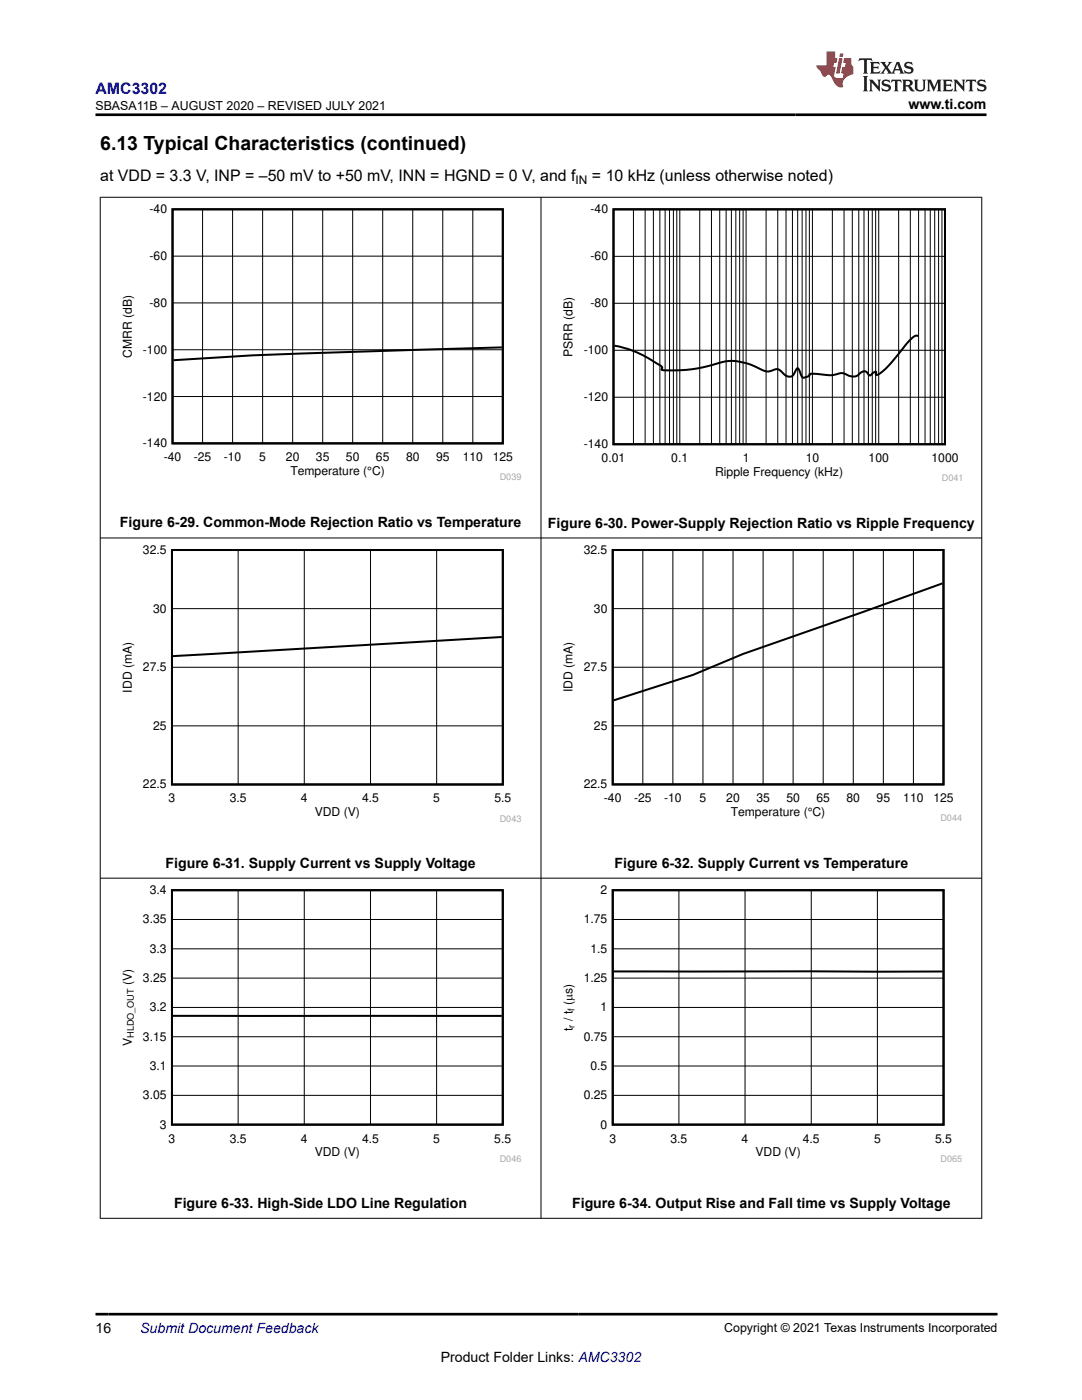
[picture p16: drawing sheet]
<svg xmlns="http://www.w3.org/2000/svg" width="216mm" height="279mm" viewBox="0 0 216 279" stroke-linecap="round" stroke-linejoin="round" font-family="sans-serif">
<defs><g id="words">
<text font-size="3.9" x="20" y="29.9">6.13 Typical Characteristics (continued)</text>
<text font-size="3.2" fill="#00f" x="19" y="18.7">AMC3302</text>
<g font-size="3.2">
<text x="20" y="36.1">at VDD = 3.3 V, INP = –50 mV to +50 mV, INN = HGND = 0 V, and f</text>
<text x="118.1" y="36.1">= 10 kHz (unless otherwise noted)</text>
</g>
<g font-size="2.8">
<text x="181.3" y="21.8">www.ti.com</text>
<text x="23.9" y="105.2">Figure 6-29. Common-Mode Rejection Ratio vs Temperature</text>
<text x="109.3" y="105.4">Figure 6-30. Power-Supply Rejection Ratio vs Ripple Frequency</text>
<text x="33" y="173.3">Figure 6-31. Supply Current vs Supply Voltage</text>
<text x="122.6" y="173.2">Figure 6-32. Supply Current vs Temperature</text>
<text x="34.7" y="241.1">Figure 6-33. High-Side LDO Line Regulation</text>
<text x="114.2" y="241.1">Figure 6-34. Output Rise and Fall time vs Supply Voltage</text>
<text x="19" y="266.1">16</text>
<text x="87.9" y="271.7">Product Folder Links: AMC3302</text>
</g>
<text font-size="2.8" fill="#00f" x="28" y="266.1">Submit Document Feedback</text>
<g font-size="2.5">
<text x="19" y="21.9">SBASA11B – AUGUST 2020 – REVISED JULY 2021</text>
<text x="144.5" y="265.8">Copyright © 2021 Texas Instruments Incorporated</text>
</g>
<g font-size="2.4">
<text x="114.9" y="36.7">IN</text>
<text x="29.9" y="42.6">-40</text>
<text x="117.8" y="42.6">-40</text>
<text x="29.9" y="51.9">-60</text>
<text x="117.8" y="52">-60</text>
<text x="29.9" y="61.2">-80</text>
<text x="117.8" y="61.3">-80</text>
<text x="26.3" y="71.4" transform="rotate(-90 26.3 71.4)">CMRR (dB)</text>
<text x="28.5" y="70.6">-100</text>
<text x="114.3" y="71.2" transform="rotate(-90 114.3 71.2)">PSRR (dB)</text>
<text x="116.5" y="70.7">-100</text>
<text x="28.5" y="79.9">-120</text>
<text x="116.5" y="80.1">-120</text>
<text x="28.5" y="89.3">-140</text>
<text x="116.5" y="89.5">-140</text>
<text x="32.7" y="92">-40</text>
<text x="38.7" y="92">-25</text>
<text x="44.7" y="92">-10</text>
<text x="51.7" y="92">5</text>
<text x="57.1" y="92">20</text>
<text x="57.9" y="94.8">Temperature (°C)</text>
<text x="63" y="92">35</text>
<text x="69" y="92">50</text>
<text x="75" y="92">65</text>
<text x="81" y="92">80</text>
<text x="87" y="92">95</text>
<text x="92.3" y="92">110</text>
<text x="98.3" y="92">125</text>
<text x="120" y="92.2">0.01</text>
<text x="134" y="92.2">0.1</text>
<text x="142.7" y="95">Ripple Frequency (kHz)</text>
<text x="148.2" y="92.2">1</text>
<text x="160.8" y="92.2">10</text>
<text x="173.3" y="92.2">100</text>
<text x="185.9" y="92.2">1000</text>
<text x="28.5" y="110.6">32.5</text>
<text x="116.5" y="110.6">32.5</text>
<text x="30.6" y="122.3">30</text>
<text x="118.5" y="122.3">30</text>
<text x="28.5" y="134">27.5</text>
<text x="116.5" y="134">27.5</text>
<text x="26.3" y="138.2" transform="rotate(-90 26.3 138.2)">IDD (mA)</text>
<text x="114.2" y="138.2" transform="rotate(-90 114.2 138.2)">IDD (mA)</text>
<text x="30.6" y="145.7">25</text>
<text x="118.5" y="145.6">25</text>
<text x="28.5" y="157.4">22.5</text>
<text x="33.6" y="160.1">3</text>
<text x="45.8" y="160.1">3.5</text>
<text x="60" y="160.1">4</text>
<text x="72.2" y="160.1">4.5</text>
<text x="86.5" y="160.1">5</text>
<text x="98.6" y="160.1">5.5</text>
<text x="116.5" y="157.3">22.5</text>
<text x="120.5" y="160.1">-40</text>
<text x="126.5" y="160.1">-25</text>
<text x="132.5" y="160.1">-10</text>
<text x="139.6" y="160.1">5</text>
<text x="144.9" y="160.1">20</text>
<text x="150.9" y="160.1">35</text>
<text x="156.9" y="160.1">50</text>
<text x="162.9" y="160.1">65</text>
<text x="168.9" y="160.1">80</text>
<text x="174.9" y="160.1">95</text>
<text x="180.2" y="160.1">110</text>
<text x="186.2" y="160.1">125</text>
<text x="62.8" y="162.9">VDD (V)</text>
<text x="145.8" y="162.9">Temperature (°C)</text>
<text x="29.9" y="178.5">3.4</text>
<text x="119.8" y="178.5">2</text>
<text x="28.5" y="184.3">3.35</text>
<text x="116.5" y="184.3">1.75</text>
<text x="29.9" y="190.2">3.3</text>
<text x="117.8" y="190.2">1.5</text>
<text x="26.3" y="196.6" transform="rotate(-90 26.3 196.6)">(V)</text>
<text x="28.5" y="196">3.25</text>
<text x="116.5" y="196">1.25</text>
<text x="29.9" y="201.9">3.2</text>
<text x="119.8" y="201.9">1</text>
<text x="26.3" y="208.8" transform="rotate(-90 26.3 208.8)">V</text>
<text x="28.5" y="207.7">3.15</text>
<text x="114.2" y="205.7" transform="rotate(-90 114.2 205.7)">t / t (Ps)</text>
<text x="116.5" y="207.7">0.75</text>
<text x="29.9" y="213.5">3.1</text>
<text x="117.8" y="213.5">0.5</text>
<text x="28.5" y="219.4">3.05</text>
<text x="116.5" y="219.4">0.25</text>
<text x="31.9" y="225.2">3</text>
<text x="119.8" y="225.2">0</text>
<text x="33.6" y="228">3</text>
<text x="45.8" y="228">3.5</text>
<text x="60" y="228">4</text>
<text x="62.8" y="230.8">VDD (V)</text>
<text x="72.2" y="228">4.5</text>
<text x="86.4" y="228">5</text>
<text x="98.6" y="228">5.5</text>
<text x="121.6" y="228">3</text>
<text x="133.8" y="228">3.5</text>
<text x="148" y="228">4</text>
<text x="150.8" y="230.8">VDD (V)</text>
<text x="160.2" y="228">4.5</text>
<text x="174.4" y="228">5</text>
<text x="186.6" y="228">5.5</text>
</g>
<g font-size="1.8" fill="#a8a8a8">
<text x="99.7" y="95.9">D039</text>
<text x="188" y="96.1">D041</text>
<text x="99.7" y="164">D043</text>
<text x="187.7" y="163.9">D044</text>
<text x="99.7" y="231.8">D046</text>
<text x="187.7" y="231.8">D065</text>
</g>
<g font-size="1.8">
<text x="114.7" y="201.7" transform="rotate(-90 114.7 201.7)">f</text>
<text x="26.7" y="207.1" transform="rotate(-90 26.7 207.1)">HLDO_OUT</text>
<text x="114.7" y="205.1" transform="rotate(-90 114.7 205.1)">r</text>
</g>
</g></defs>
<path d="M34.4 41.8h65.9v46.7h-65.9zM122.4 41.8h66.2v46.9h-66.2zM100.1 69.3a1511.5 1511.5 0 0 0-65.5 2.6M183.3 67.1a1.39 1.39 0 0 0-1.7 .7l-.9 1.1a36.1 36.1 0 0 1-5 5.6l-.6 .3a.32 .32 0 0 1-.4-.2 .32 .32 0 0 1 .1-.4h-.3l-.6 .5a.38 .38 0 0 1-.4 .2 .38 .38 0 0 1-.3-.3 1.06 1.06 0 0 0-1.9 .2 2.31 2.31 0 0 1-2.8-.2 4.7 4.7 0 0 0-2.4 .3l-2.9-.3a1.98 1.98 0 0 0-1.7 .1v.2l-.3 .2a.89 .89 0 0 1-.9 .2 .89 .89 0 0 1-.6-.8l-.4-1h-.2l-.3 .4a1.4 1.4 0 0 1-1.2 1.3l-.8-.2-.4-.4a1.65 1.65 0 0 0-2.5-.6 2.59 2.59 0 0 1-2.4-.5 10.6 10.6 0 0 0-9.2-.7 26.9 26.9 0 0 1-10.3 1l.1-.4-.1-.3a25.7 25.7 0 0 0-9.4-4.1M34.3 109.8h66v46.8h-66zM122.3 109.8h66v46.7h-66zM188.1 116.4l-39.8 14.1-10 4.2-15.8 5.1M100.1 127.1l-65.6 3.8M34.3 177.7h66v46.7h-66zM122.3 177.7h66v46.7h-66zM122.5 193.9h65.6M34.5 202.7h65.6" fill="none" stroke="#000" stroke-width=".4"/>
<g fill="none" stroke="#000" stroke-width=".2">
<path d="M19.9 39.4h176.1M20 39.3v203.9M107.9 39.3v203.9M195.9 39.3v203.9M34.4 51.1h65.9M40.4 41.8v46.7M46.4 41.8v46.7M52.4 41.8v46.7M58.4 41.8v46.7M64.4 41.8v46.7M70.4 41.8v46.7M76.4 41.8v46.7"/>
<path d="M82.4 41.8v46.7M88.3 41.8v46.7M94.3 41.8v46.7M122.4 51.2h66.2M126.4 41.8v46.9M128.7 41.8v46.9M130.4 41.8v46.9M131.7 41.8v46.9M132.7 41.8v46.9M133.6 41.8v46.9M134.4 41.8v46.9M135 41.8v46.9"/>
<path d="M135.6 41.8v46.9M139.6 41.8v46.9M142 41.8v46.9M143.6 41.8v46.9M144.9 41.8v46.9M145.9 41.8v46.9M146.8 41.8v46.9M147.6 41.8v46.9M148.3 41.8v46.9M148.9 41.8v46.9M152.9 41.8v46.9M155.2 41.8v46.9"/>
<path d="M156.8 41.8v46.9M158.1 41.8v46.9M159.2 41.8v46.9M160.1 41.8v46.9M160.8 41.8v46.9M161.5 41.8v46.9M162.1 41.8v46.9M166.1 41.8v46.9M168.4 41.8v46.9M170.1 41.8v46.9M171.4 41.8v46.9M172.4 41.8v46.9"/>
<path d="M173.3 41.8v46.9M174.1 41.8v46.9M174.7 41.8v46.9M175.3 41.8v46.9M179.3 41.8v46.9M181.6 41.8v46.9M183.3 41.8v46.9M184.6 41.8v46.9M185.6 41.8v46.9M186.5 41.8v46.9M187.3 41.8v46.9M188 41.8v46.9"/>
<path d="M34.4 79.1h65.9M34.4 69.8h65.9M34.4 60.5h65.9M122.4 79.3h66.2M122.4 69.9h66.2M122.4 60.5h66.2M19.9 107.4h176.1M47.5 109.8v46.8M60.7 109.8v46.8M73.9 109.8v46.8M87.1 109.8v46.8M128.3 109.8v46.8"/>
<path d="M134.3 109.8v46.8M140.3 109.8v46.8M146.3 109.8v46.8M152.3 109.8v46.8M158.3 109.8v46.8M164.3 109.8v46.8M170.3 109.8v46.8M176.3 109.8v46.8M182.3 109.8v46.8M34.3 133.2h66M34.3 121.5h66M122.3 121.5h66"/>
<path d="M122.3 133.2h66M34.3 144.9h66M122.3 144.8h66M19.9 175.3h176.1M47.5 177.7v46.8M60.7 177.7v46.8M73.9 177.7v46.8M87.1 177.7v46.8M135.5 177.7v46.8M148.7 177.7v46.8M161.9 177.7v46.8M175.1 177.7v46.8"/>
<path d="M34.3 195.2h66M34.3 189.4h66M34.3 183.5h66M122.3 195.2h66M122.3 189.4h66M122.3 183.5h66M34.3 218.6h66M34.3 212.7h66M34.3 206.9h66M34.3 201.1h66M122.3 218.6h66M122.3 212.7h66"/>
<path d="M122.3 206.9h66M122.3 201.1h66M19.9 243.1h176.1"/>
</g>
<path d="M171.5 11.6l-.2 .6 .5-.2h.6v.1v2.2l-.2 .4h1l-.2-.4v-2.2v-.1h.5l.5 .2-.1-.6zM173.6 12.4l.2 .3v1.6l-.2 .4h1.9l.1-.6a1.08 1.08 0 0 1-1.3 .2v-.7h.6l.4 .2v-.7l-.4 .2h-.6v-.5l.2-.2a1 1 0 0 1 1 .3l-.1-.5zM175.7 12.4l.9 1.1-1 1.2h.9l-.2-.2 .5-.8 .4 .8-.2 .2h1.6l-.2-.2 .2-.5h.9l.1 .5-.1 .2h.9l-.2-.4-.8-1.9h-.5l-.9 2.1-.9-1.1 .9-1h-.8l.2 .2-.4 .6-.4-.6 .2-.2zM179 12.8l.4 1h-.7zM180.7 12.5a.65 .65 0 0 0-.2 .7 .65 .65 0 0 0 .6 .5l.6 .1 .1 .3a.79 .79 0 0 1-.7 .4 .79 .79 0 0 1-.7-.5l.1 .7 .2-.1a.93 .93 0 0 0 1.1 0 .93 .93 0 0 0 .4-.9 1.46 1.46 0 0 0-1.2-.6l-.1-.3a1.09 1.09 0 0 1 1.2 .2l-.2-.6-.1 .1-.5-.2zM172.2 15.2l.2 .4v2.2l-.2 .4h1l-.2-.4v-2.2l.2-.4zM173.4 15.9l.2 .4v1.5l-.2 .4h.8l-.3-.4 .1-1.3 1.6 1.8v-2l.2-.4h-.7l.1 .2 .1 1.1-1.2-1.3zM176.2 16a.65 .65 0 0 0-.2 .8 .65 .65 0 0 0 .6 .4l.6 .2 .1 .2a.79 .79 0 0 1-.7 .4 .79 .79 0 0 1-.7-.5l.1 .7 .2-.1a.93 .93 0 0 0 1.1 .1 .93 .93 0 0 0 .4-1 1.46 1.46 0 0 0-1.2-.5l-.1-.4a1.09 1.09 0 0 1 1.2 .2l-.1-.6-.2 .1-.5-.1zM177.9 15.9l-.1 .6a.63 .63 0 0 1 .8-.3v1.6l-.3 .4h1l-.2-.4v-1.6a.66 .66 0 0 1 .8 .3l-.1-.6zM180 15.9l.2 .4v1.5l-.2 .4h1l-.2-.2-.1-.7h.5l.1 .2a.79 .79 0 0 0 1.2 .6l-1-.9a.61 .61 0 0 0 .6-.6 .61 .61 0 0 0-.5-.7zM180.8 16.2h.1a.47 .47 0 0 1 .5 .1 .47 .47 0 0 1 .1 .5l-.1 .1-.7 .1zM182.3 15.9l.2 .2a2.27 2.27 0 0 0 .4 2 1.04 1.04 0 0 0 1.7-.7v-1.3l.2-.2h-.8l.2 .4v1.1a.6 .6 0 0 1-.6 .6 .6 .6 0 0 1-.6-.6v-1.1l.3-.4zM184.9 15.9l.2 .4v1.5l-.2 .4h.8l-.3-.4v-1.4l.9 1.9 .9-1.9v1.4l-.3 .4h1l-.2-.4v-1.5l.2-.4h-.8l-.7 1.5-.6-1.5zM188.1 15.9l.2 .4v1.5l-.2 .4h1.9l.1-.6a1.09 1.09 0 0 1-1.3 .2v-.7h.6l.4 .2v-.6l-.4 .2h-.6v-.6l.2-.1a1.01 1.01 0 0 1 1 .3l-.1-.6zM190.2 15.9l.3 .4v1.5l-.3 .4h.8l-.2-.4v-1.3l1.6 1.8v-2l.2-.4h-.7l.2 .2v1.1l-1.2-1.3zM192.8 15.9l-.1 .6a.63 .63 0 0 1 .8-.3v1.6l-.3 .4h1l-.2-.4v-1.6a.66 .66 0 0 1 .8 .3l-.1-.6zM195.2 16a.65 .65 0 0 0-.2 .8 .65 .65 0 0 0 .6 .4l.6 .2 .2 .2a.79 .79 0 0 1-.7 .4 .79 .79 0 0 1-.7-.5l.1 .7 .2-.1a.93 .93 0 0 0 1 .1 .93 .93 0 0 0 .5-1 1.46 1.46 0 0 0-1.3-.5v-.4a1.09 1.09 0 0 1 1.2 .2l-.2-.6-.2 .1-.5-.1z" fill="#231f20"/>
<path d="M164.9 10.3v2.7h-2l.1 .4 .8 1a.95 .95 0 0 0 1 .9 .59 .59 0 0 1 .5-.4 .59 .59 0 0 1 .5 .3l.4 .8a1.59 1.59 0 0 0 2.1 1.4 1.61 1.61 0 0 1 1-2.3l1-.3-.1-1.5a1.59 1.59 0 0 1-.3-1.7h-1.5l-.2 .9h.6l-.2 .9h-.5l-.2 .9v.3l.4 .1-.1 .9h-.7a.73 .73 0 0 1-1-.7l.3-1.5h-.5l.1-.9h.5l.2-.9h-.5v-1.3zM167.4 11.6l-.6 3.1h.7l.6-3.1zM167.6 10.7l-.1 .6h.7l.1-.6z" fill="#ed1c24"/>
<path d="M19 22.9h177.8M19 262.3h180" fill="none" stroke="#000" stroke-width=".53"/>
<use href="#words"/>
</svg>
